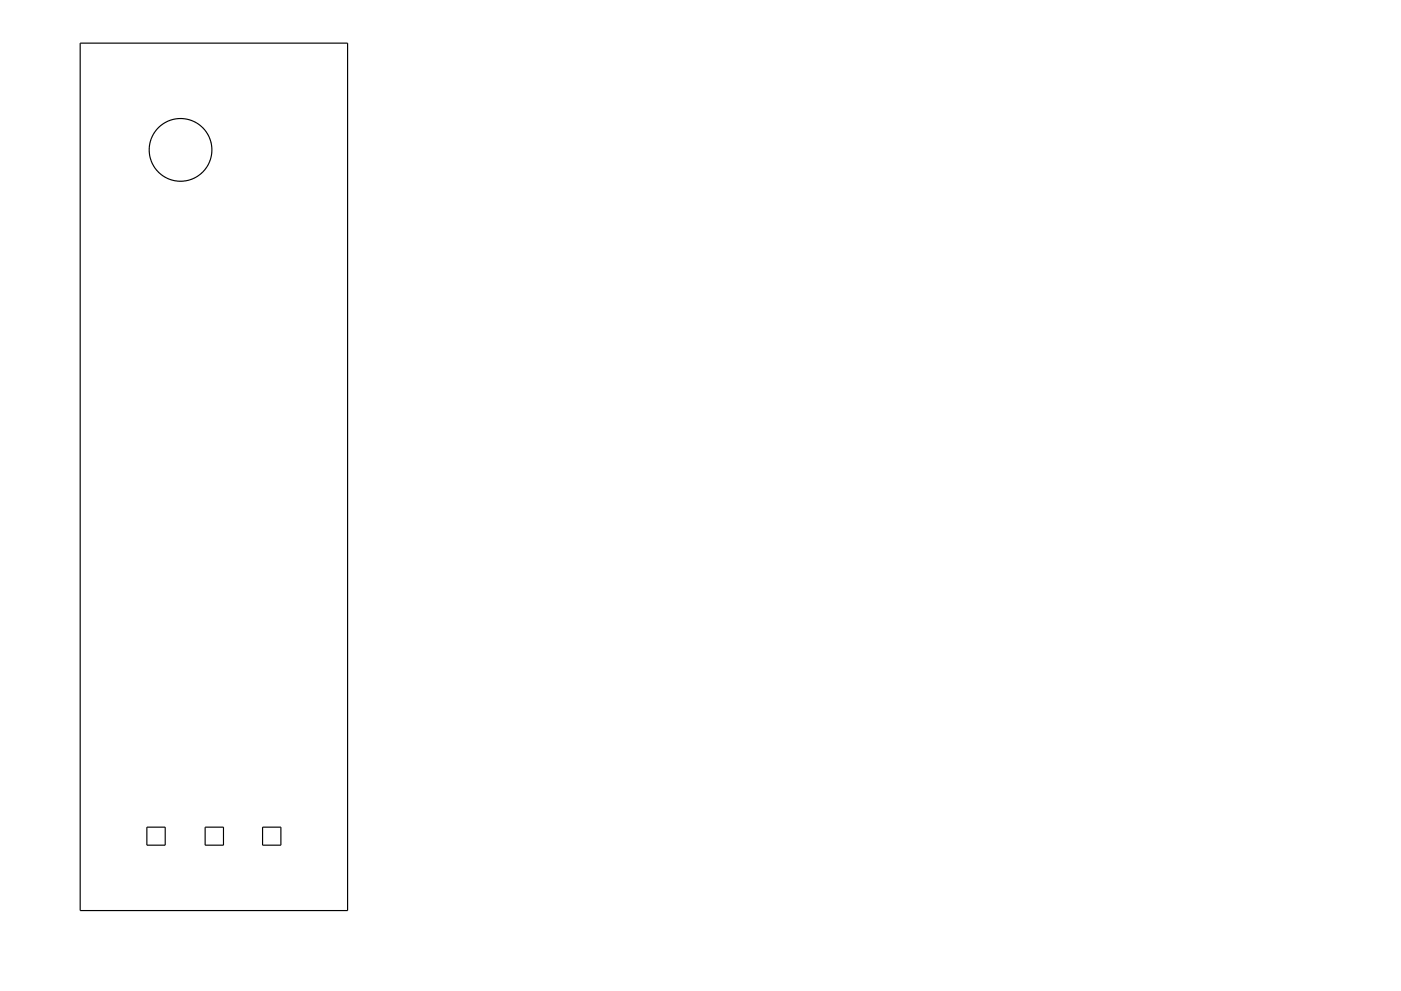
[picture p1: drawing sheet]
<svg xmlns="http://www.w3.org/2000/svg" width="420mm" height="297mm" viewBox="0 0 420 297" stroke-linecap="round" stroke-linejoin="round" font-family="sans-serif">
<g fill="none" stroke="#000" stroke-width=".35">
<path d="M24 12.9h80.2v260h-80.2zM44 247.9h5.5v5.4h-5.5zM61.5 247.9h5.5v5.4h-5.5zM78.7 247.9h5.5v5.4h-5.5z"/>
<circle cx="54.1" cy="44.9" r="9.4"/>
</g>
</svg>
